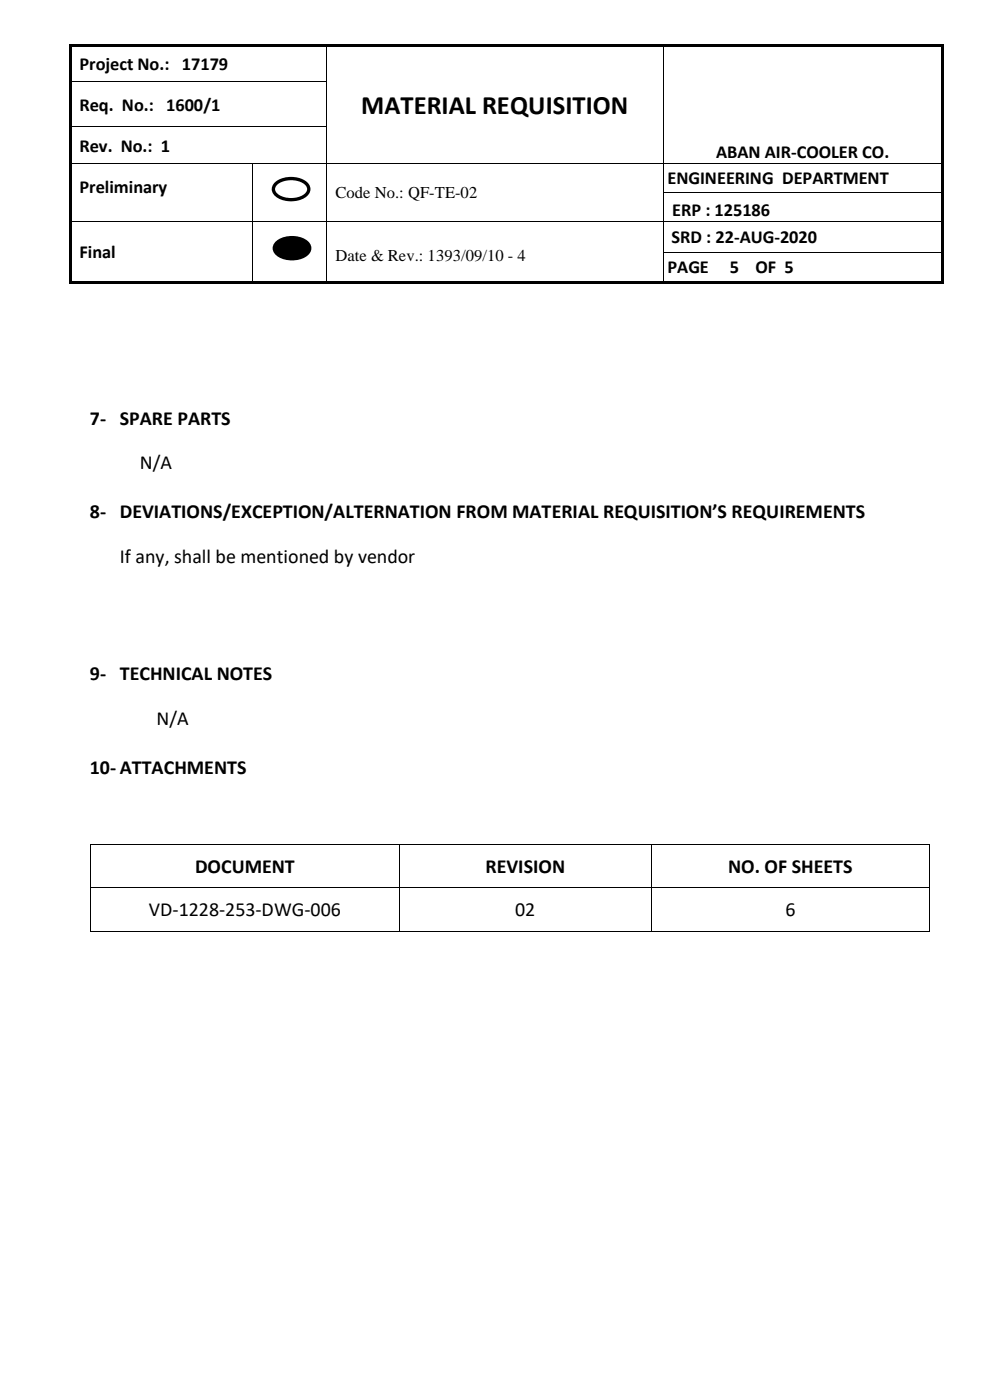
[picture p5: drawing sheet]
<svg xmlns="http://www.w3.org/2000/svg" width="210mm" height="297mm" viewBox="0 0 210 297" stroke-linecap="round" stroke-linejoin="round" font-family="sans-serif">
<defs><g id="words">
<text font-size="5.6" x="76.6" y="24.2">MATERIAL REQUISITION</text>
<g font-size="4.2">
<text x="19" y="90.1">7- SPARE PARTS</text>
<text x="29.6" y="99.5">N/A</text>
<text x="19" y="109.9">8- DEVIATIONS/EXCEPTION/ALTERNATION FROM MATERIAL REQUISITION’S REQUIREMENTS</text>
<text x="25.4" y="119.4">If any, shall be mentioned by vendor</text>
<text x="19" y="144.3">9- TECHNICAL NOTES</text>
<text x="33.2" y="153.8">N/A</text>
<text x="19" y="164.2">10- ATTACHMENTS</text>
<text x="41.4" y="185.1">DOCUMENT</text>
<text x="103" y="185.1">REVISION</text>
<text x="154.5" y="185.1">NO. OF SHEETS</text>
<text x="31.6" y="194.4">VD-1228-253-DWG-006</text>
<text x="109.3" y="194.4">02</text>
<text x="166.6" y="194.4">6</text>
</g>
<g font-size="3.9">
<text x="16.8" y="14.8">Project No.: 17179</text>
<text x="16.8" y="23.5">Req. No.: 1600/1</text>
<text x="16.8" y="32.2">Rev. No.: 1</text>
<text x="151.9" y="33.5">ABAN AIR-COOLER CO.</text>
<text x="16.8" y="41">Preliminary</text>
<text x="141.6" y="39.1">ENGINEERING DEPARTMENT</text>
<text x="142.6" y="45.8">ERP : 125186</text>
<text x="142.5" y="51.5">SRD : 22-AUG-2020</text>
<text x="16.8" y="54.8">Final</text>
<text x="141.6" y="58">PAGE</text>
<text x="154.8" y="58">5</text>
<text x="160.3" y="58">OF 5</text>
</g>
<g font-size="3.5">
<text x="71.2" y="42">Code No.: QF-TE-02</text>
<text x="71.2" y="55.3">Date &amp; Rev.: 1393/09/10 - 4</text>
</g>
</g></defs>
<g fill="#000">
<path d="M14.7 9.3h.5v.6h-.5z" fill-rule="evenodd"/>
<path d="M14.7 9.3h.5v.5h-.5z" fill-rule="evenodd"/>
<path d="M14.7 9.9h.5v7.3h-.5z" fill-rule="evenodd"/>
<path d="M14.7 17.2h.5v.5h-.5z" fill-rule="evenodd"/>
<path d="M15.2 9.3h54v.5h-54z" fill-rule="evenodd"/>
<path d="M69.2 9.8l.2 .1z" fill-rule="evenodd"/>
<path d="M69.2 9.3h.5v.5h-.5z" fill-rule="evenodd"/>
<path d="M69.2 17.2h.2v.5h-.2z" fill-rule="evenodd"/>
<path d="M69.7 9.3h70.9v.5h-70.9z" fill-rule="evenodd"/>
<path d="M140.6 9.8l.2 .1z" fill-rule="evenodd"/>
<path d="M140.6 9.3h.5v.5h-.5z" fill-rule="evenodd"/>
<path d="M140.6 17.2h.2v.5h-.2z" fill-rule="evenodd"/>
<path d="M141.1 9.3h58.5v.5h-58.5z" fill-rule="evenodd"/>
<path d="M199.6 9.3h.6v.6h-.6z" fill-rule="evenodd"/>
<path d="M199.6 9.3h.6v.5h-.6z" fill-rule="evenodd"/>
<path d="M199.6 9.9h.6v7.3h-.6z" fill-rule="evenodd"/>
<path d="M199.6 17.2h.6v.5h-.6z" fill-rule="evenodd"/>
<path d="M14.7 17.7h.5v9h-.5z" fill-rule="evenodd"/>
<path d="M14.7 26.7h.5v.5h-.5z" fill-rule="evenodd"/>
<path d="M14.7 27.2h.5v7.4h-.5z" fill-rule="evenodd"/>
<path d="M14.7 34.6h.5v.1h-.5z" fill-rule="evenodd"/>
<path d="M53.5 34.6h.2v.1h-.2z" fill-rule="evenodd"/>
<path d="M69.2 26.7h.2v.5h-.2z" fill-rule="evenodd"/>
<path d="M69.2 34.6h.2v.1h-.2z" fill-rule="evenodd"/>
<path d="M140.6 26.7h.2v.5h-.2z" fill-rule="evenodd"/>
<path d="M140.6 34.6h.2v.1h-.2z" fill-rule="evenodd"/>
<path d="M199.6 17.7h.6v9h-.6z" fill-rule="evenodd"/>
<path d="M199.6 26.7h.6v.5h-.6z" fill-rule="evenodd"/>
<path d="M199.6 27.2h.6v7.4h-.6z" fill-rule="evenodd"/>
<path d="M199.6 34.6h.6v.1h-.6z" fill-rule="evenodd"/>
<path d="M14.7 34.7h.5v6.2h-.5z" fill-rule="evenodd"/>
<path d="M14.7 40.9h.5v.1h-.5z" fill-rule="evenodd"/>
<path d="M14.7 41h.5v5.8h-.5z" fill-rule="evenodd"/>
<path d="M14.7 46.8h.5v.2h-.5z" fill-rule="evenodd"/>
<path d="M14.7 47h.5v6.4h-.5z" fill-rule="evenodd"/>
<path d="M14.7 53.4h.5v.2h-.5z" fill-rule="evenodd"/>
<path d="M14.7 53.6h.5v6.1h-.5z" fill-rule="evenodd"/>
<path d="M53.5 40.9h.2v.1h-.2z" fill-rule="evenodd"/>
<path d="M53.5 46.8h.2v.2h-.2z" fill-rule="evenodd"/>
<path d="M53.5 53.4h.2v.2h-.2z" fill-rule="evenodd"/>
<path d="M58.6 51.7a5.2 5.2 0 0 1 6.7 0 1.73 1.73 0 0 1-1 2.7 5.3 5.3 0 0 1-5.7-.8 1.46 1.46 0 0 1 0-1.9z" fill-rule="evenodd"/>
<path d="M69.2 40.9h.2v.1h-.2z" fill-rule="evenodd"/>
<path d="M69.2 46.8h.2v.2h-.2z" fill-rule="evenodd"/>
<path d="M69.2 53.4h.2v.2h-.2z" fill-rule="evenodd"/>
<path d="M140.6 40.9h.2v.1h-.2z" fill-rule="evenodd"/>
<path d="M140.6 46.8h.2v.2h-.2z" fill-rule="evenodd"/>
<path d="M140.6 53.4h.2v.2h-.2z" fill-rule="evenodd"/>
<path d="M199.6 34.7h.6v6.2h-.6z" fill-rule="evenodd"/>
<path d="M199.6 40.9h.6v.1h-.6z" fill-rule="evenodd"/>
<path d="M199.6 41h.6v5.8h-.6z" fill-rule="evenodd"/>
<path d="M199.6 46.8h.6v.2h-.6z" fill-rule="evenodd"/>
<path d="M199.6 47h.6v6.4h-.6z" fill-rule="evenodd"/>
<path d="M199.6 53.4h.6v.2h-.6z" fill-rule="evenodd"/>
<path d="M199.6 53.6h.6v6.1h-.6z" fill-rule="evenodd"/>
<path d="M14.7 59.7h.5v.5h-.5z" fill-rule="evenodd"/>
<path d="M14.7 59.7h.5v.5h-.5z" fill-rule="evenodd"/>
<path d="M15.2 59.7h38.3v.5h-38.3z" fill-rule="evenodd"/>
<path d="M53.5 59.7h.5v.5h-.5z" fill-rule="evenodd"/>
<path d="M54 59.7h15.2v.5h-15.2z" fill-rule="evenodd"/>
<path d="M69.2 59.7h.5v.5h-.5z" fill-rule="evenodd"/>
<path d="M69.7 59.7h70.9v.5h-70.9z" fill-rule="evenodd"/>
<path d="M140.6 59.7h.5v.5h-.5z" fill-rule="evenodd"/>
<path d="M141.1 59.7h58.5v.5h-58.5z" fill-rule="evenodd"/>
<path d="M199.6 59.7h.6v.5h-.6z" fill-rule="evenodd"/>
<path d="M199.6 59.7h.6v.5h-.6z" fill-rule="evenodd"/>
</g>
<g fill="none" stroke="#000" stroke-width=".21">
<path d="M15.2 17.3h54M69.3 9.9v7.3M69.3 17.7v9M140.7 9.9v7.3M140.7 17.7v9M15.2 26.8h54M15.2 34.6h38.3M53.6 34.7v6.2M53.7 34.6h15.5M69.3 27.2v7.4M69.3 34.7v6.2M69.4 34.6h71.2"/>
<path d="M140.7 27.2v7.4M140.7 34.7v6.2M140.8 34.6h58.8M15.2 46.9h38.3M53.6 41v5.8M53.6 47v6.4M53.6 53.6v6.1M53.7 46.9h15.5M69.3 41v5.8M69.3 47v6.4M69.3 53.6v6.1M69.4 46.9h71.2"/>
<path d="M140.7 41v5.8M140.7 47v6.4M140.7 53.6v6.1M140.8 40.9h58.8M140.8 46.9h58.8M140.8 53.5h58.8"/>
</g>
<path d="M58.6 51.7a5.2 5.2 0 0 1 6.7 0 1.73 1.73 0 0 1-1 2.7 5.3 5.3 0 0 1-5.7-.8 1.46 1.46 0 0 1 0-1.9z" fill="none" stroke="#000" stroke-width=".71" stroke-linecap="butt"/>
<path d="M58.4 39.1a5.2 5.2 0 0 1 6.7 0 1.73 1.73 0 0 1-1 2.8 5.3 5.3 0 0 1-5.7-.8 1.46 1.46 0 0 1 0-2z" fill-rule="evenodd" fill="#fff"/>
<path d="M58.4 39.1a5.2 5.2 0 0 1 6.7 0 1.73 1.73 0 0 1-1 2.8 5.3 5.3 0 0 1-5.7-.8 1.46 1.46 0 0 1 0-2z" fill="none" stroke="#000" stroke-width=".71" stroke-linecap="butt"/>
<g fill="#000">
<path d="M19 179.1h.2v.1h-.2z" fill-rule="evenodd"/>
<path d="M19 179.1h.2v.1h-.2z" fill-rule="evenodd"/>
<path d="M84.7 179.1h.2v.1h-.2z" fill-rule="evenodd"/>
<path d="M138 179.1h.2v.1h-.2z" fill-rule="evenodd"/>
<path d="M197.2 179.1h.2v.1h-.2z" fill-rule="evenodd"/>
<path d="M197.2 179.1h.2v.1h-.2z" fill-rule="evenodd"/>
<path d="M19 188.1h.2v.2h-.2z" fill-rule="evenodd"/>
<path d="M19 197.6h.2v.2h-.2z" fill-rule="evenodd"/>
<path d="M19 197.6h.2v.2h-.2z" fill-rule="evenodd"/>
<path d="M84.7 188.1h.2v.2h-.2z" fill-rule="evenodd"/>
<path d="M84.7 197.6h.2v.2h-.2z" fill-rule="evenodd"/>
<path d="M138 188.1h.2v.2h-.2z" fill-rule="evenodd"/>
<path d="M138 197.6h.2v.2h-.2z" fill-rule="evenodd"/>
<path d="M197.2 188.1h.2v.2h-.2z" fill-rule="evenodd"/>
<path d="M197.2 197.6h.2v.2h-.2z" fill-rule="evenodd"/>
<path d="M197.2 197.6h.2v.2h-.2z" fill-rule="evenodd"/>
</g>
<g fill="none" stroke="#000" stroke-width=".21">
<path d="M19.1 179.2v8.9M19.2 179.1h65.5M84.8 179.2v8.9M84.9 179.1h53.1M138.1 179.2v8.9M138.2 179.1h59M197.3 179.2v8.9M19.1 188.3v9.3M19.2 188.2h65.5M19.2 197.7h65.5M84.8 188.3v9.3M84.9 188.2h53.1"/>
<path d="M84.9 197.7h53.1M138.1 188.3v9.3M138.2 188.2h59M138.2 197.7h59M197.3 188.3v9.3"/>
</g>
<path d="M46.6 202.4h5.8v7.4h-5.8z" fill-rule="evenodd" fill="#fff"/>
<use href="#words"/>
</svg>
